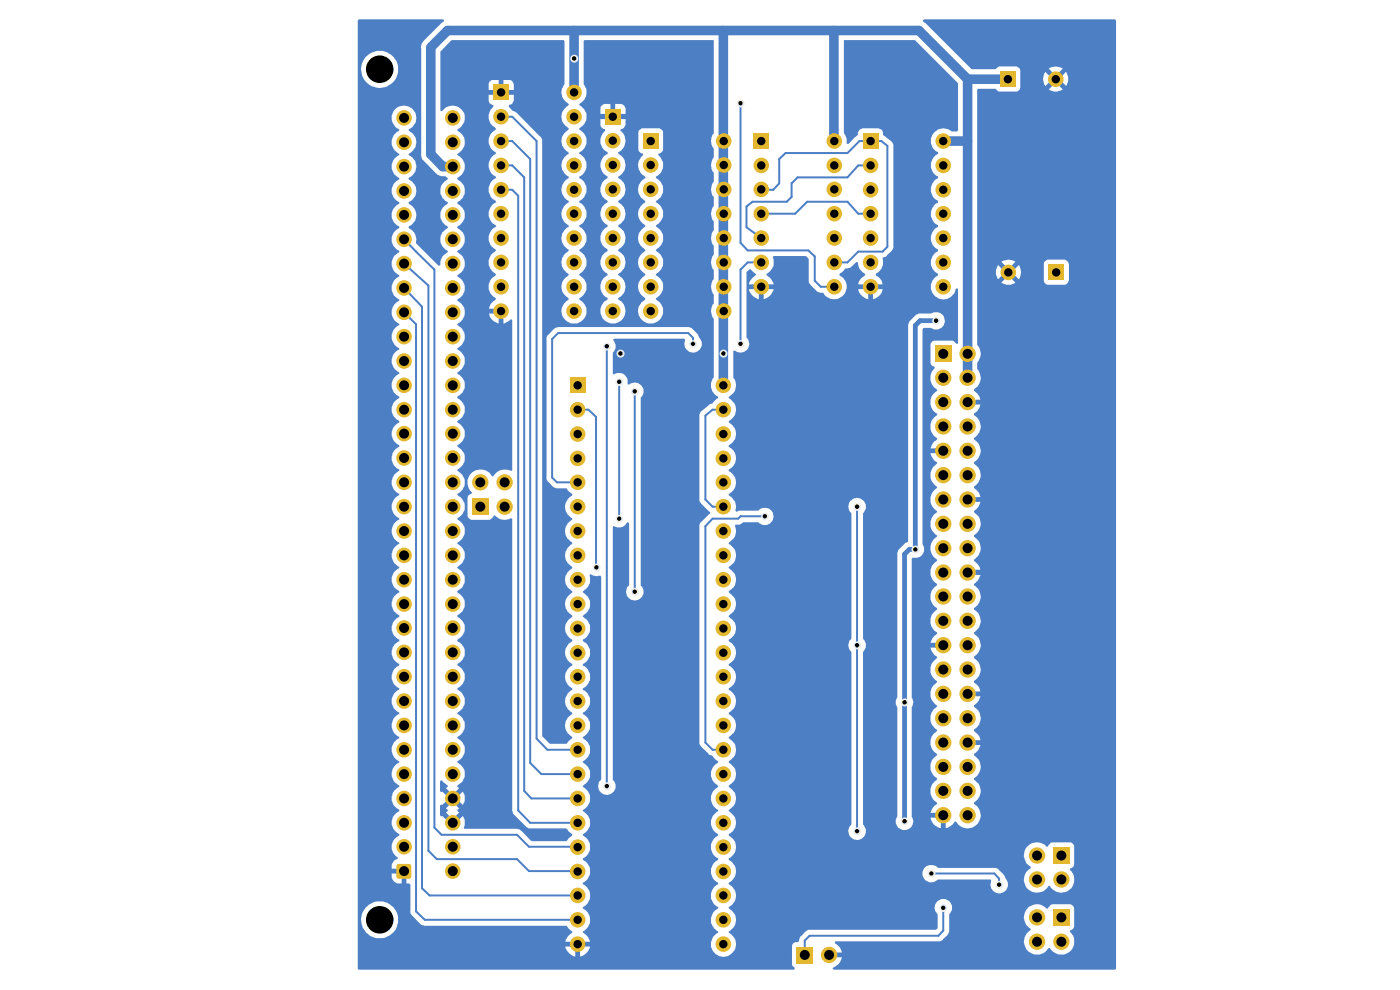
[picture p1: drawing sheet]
<svg xmlns="http://www.w3.org/2000/svg" width="297mm" height="210mm" viewBox="0 0 297 210" stroke-linecap="round" stroke-linejoin="round" font-family="sans-serif">
<path d="M75.9 4.4l.3-.3h17.7l.3 .2v.2l-.4 .2-3.9 4-.5 .6-.1 .7v22.7l.3 1.2 3.1 3.1 .8 .4h.9l.6 .5-.1 .2a2.58 2.58 0 0 0-1.4 3.3l.4 .7 1 .8v.3a2.74 2.74 0 0 0-1.4 3.2 2.99 2.99 0 0 0 1.4 1.6l.1 .2-.3 .4a2.77 2.77 0 0 0-1.3 1.7l.1 1.2a2.95 2.95 0 0 0 1.4 1.7l.1 .2-.1 .2-.9 .6a2.76 2.76 0 0 0-.7 2.1h-.3l-4.7-4.7v-.3a2.75 2.75 0 0 0-1.6-2.9v-.4a2.61 2.61 0 0 0 1.6-2.4 2.61 2.61 0 0 0-1.6-2.4v-.3l.7-.4a2.49 2.49 0 0 0 .8-2.9l-.8-1.1-.7-.4v-.2l.1-.3a2.44 2.44 0 0 0 1.1-3.6l-.5-.7-.7-.6a2.77 2.77 0 0 0 1.3-3.8l-.6-.8-.7-.5a3.1 3.1 0 0 0 1.5-3.5 2.61 2.61 0 0 0-4.2-1.1 2.61 2.61 0 0 0 .5 4.3l.2 .4-.3 .2a2.82 2.82 0 0 0-1.2 3l.5 1 1 .7v.3l-.3 .2a2.55 2.55 0 0 0-.4 4.2l.7 .5v.3a2.62 2.62 0 0 0-1.6 2.4 2.62 2.62 0 0 0 1.6 2.4v.3l-.3 .2a2.77 2.77 0 0 0-1.3 1.8 2.66 2.66 0 0 0 1.6 2.8v.4l-.3 .2a2.62 2.62 0 0 0-1.2 2.9l.5 .9 1 .8v.3l-.3 .2a1.78 1.78 0 0 0-1.1 1.4 2.5 2.5 0 0 0 .9 2.9l.5 .4v.2l-.3 .2a2.71 2.71 0 0 0-1.2 3 2.5 2.5 0 0 0 1.5 1.7v.3l-.3 .2a3.2 3.2 0 0 0-1.3 1.8 2.53 2.53 0 0 0 1.3 2.7l.3 .2v.3l-.3 .1a2.66 2.66 0 0 0-1.3 2.5 2.66 2.66 0 0 0 1.6 2.3v.2l-.3 .2a2.59 2.59 0 0 0-1.2 3 2.62 2.62 0 0 0 1.5 1.7v.3l-.3 .2a2.58 2.58 0 0 0-1.3 2.4 2.58 2.58 0 0 0 1.6 2.2v.3l-.3 .2a2.58 2.58 0 0 0-1.3 2.5 2.58 2.58 0 0 0 1.6 2.2v.3l-.3 .2a2.47 2.47 0 0 0-1.1 3l.3 .8 1.1 .8v.4l-.3 .1a2.38 2.38 0 0 0-1.1 3.1l.3 .8 1.1 .8v.3l-.3 .1a2.79 2.79 0 0 0-1.3 1.9 2.83 2.83 0 0 0 1.6 2.9v.2l-.3 .2a2.64 2.64 0 0 0-1.3 2.5 2.64 2.64 0 0 0 1.6 2.2v.3l-.3 .2a2.72 2.72 0 0 0 .3 4.7v.3l-.3 .1a2.66 2.66 0 0 0-1.3 2.5 2.66 2.66 0 0 0 1.6 2.3v.2l-.3 .2a2.66 2.66 0 0 0-1.3 2.5 2.66 2.66 0 0 0 1.6 2.2v.3l-.3 .2a2.47 2.47 0 0 0-1.1 3l.3 .8 1.1 .8v.3a2.59 2.59 0 0 0-1.6 2.5 2.59 2.59 0 0 0 1.6 2.4v.3l-.3 .2a2.38 2.38 0 0 0-1.1 3l.3 .8 1.1 .8-.2 .5a2.35 2.35 0 0 0-1.4 1.8 2.66 2.66 0 0 0 1.6 2.9v.3l-.3 .1a2.75 2.75 0 0 0-1 3.6l.6 .7 .7 .5v.2a2.66 2.66 0 0 0-1.3 3.7l.6 .8 .7 .4v.3a2.65 2.65 0 0 0-1.7 2.4 2.65 2.65 0 0 0 1.7 2.5v.2l-.3 .2a2.64 2.64 0 0 0-1.3 2.5 2.64 2.64 0 0 0 1.6 2.3v.2l-.3 .2a2.58 2.58 0 0 0-1.3 2.4 2.58 2.58 0 0 0 1.6 2.2v.4l-.3 .1a2.47 2.47 0 0 0-1.1 3.1l.4 .8 1 .8v.3a2.6 2.6 0 0 0-1.6 2.3 2.6 2.6 0 0 0 1.3 2.4l-.1 .3a1.49 1.49 0 0 0-1.2 1.2v.9h2.9l.2 .1v3h.6l.3 .3v6l.3 .6 2 1.9 .6 .2h30.2l1.2 1.3-.9 .9-.5 .7-.1 .5h5.3a2.89 2.89 0 0 0-1.5-2v-.2l.1-.1a2.66 2.66 0 0 0 1.3-1.5 2.94 2.94 0 0 0-1.1-3.1l-.3-.2v-.3a2.46 2.46 0 0 0 1.5-1.9 2.98 2.98 0 0 0-1.3-2.8l-.2-.1v-.4l.1-.1a2.53 2.53 0 0 0 1.4-1.8 2.2 2.2 0 0 0-.5-2l-.5-.6-.5-.3v-.3l.1-.1a2.53 2.53 0 0 0 1.4-1.9l-.1-1.3-.5-.9-.9-.7 .1-.4a2.53 2.53 0 0 0 1.4-1.8 2.75 2.75 0 0 0-1.5-2.9v-.3l.9-.7 .5-.8a2.95 2.95 0 0 0-1.3-3.3l-.1-.1v-.2l.4-.4a2.47 2.47 0 0 0 1.1-1.6 2.79 2.79 0 0 0-1.4-2.9l-.1-.1v-.2l.2-.2a2.08 2.08 0 0 0 1.1-1.3 2.19 2.19 0 0 0 .1-1.9l-.4-.7-1-.8v-.3l.4-.2a2.91 2.91 0 0 0 1-3.1 3.1 3.1 0 0 0-1.4-1.6v-.2l.5-.4 .6-.7a2.15 2.15 0 0 0 .3-2.2l-.4-.8-1-.8v-.3l.1-.1a3.1 3.1 0 0 0 1.4-1.8 2.76 2.76 0 0 0-1.4-2.8l-.1-.1v-.4a2.55 2.55 0 0 0 1.5-1.9 2.2 2.2 0 0 0-.5-2l-.5-.6-.5-.3v-.3l.1-.1a2.53 2.53 0 0 0 1.4-1.9 2.2 2.2 0 0 0-.5-2l-1-.9v-.2l.9-.8 .5-.7a3.1 3.1 0 0 0-1.2-3.3l-.2-.1v-.3l.9-.7 .5-.8v-1.9l.2-.2 1.1 .4 1.1-.1v43.2a1.87 1.87 0 0 0-.1 2.8 1.87 1.87 0 0 0 2.9-.3 1.67 1.67 0 0 0-.3-2.3v-53.8l.4-.1 .5 .3h.8l.8-.4 .5-.7 .5 .2v13.1a1.87 1.87 0 0 0-.1 2.8 1.87 1.87 0 0 0 2.8-.3 1.67 1.67 0 0 0-.3-2.4v-39.9l.3-.2a1.85 1.85 0 0 0-1.2-2.9l-.5-.1-.9 .5-.5-.1a1.83 1.83 0 0 0-.6-2 1.83 1.83 0 0 0-2.1-.1l-.4-.1v-4.5l.3-.3a2.42 2.42 0 0 0-.2-2.5l.2-.2h14.8l.2 .4a1.89 1.89 0 0 0 .8 2.4 1.89 1.89 0 0 0 2.5-.6 1.89 1.89 0 0 0-.3-2.5l-.2-.5-1.4-1.5-.4-.1h-27.9l-.8 .3-1.4 1.4-.3 .8v29.4l.3 .8 1.1 1.1 .8 .4h2.1l.2 .4 1 .8v.1l-.1 .3a2.66 2.66 0 0 0-1.3 1.4 2.71 2.71 0 0 0 1.4 3.3v.2l-.2 .3a2.72 2.72 0 0 0 .2 4.7v.2l-.2 .2a2.35 2.35 0 0 0-1.1 1.4 2.56 2.56 0 0 0 .9 3.1l.4 .4-.2 .3a2.59 2.59 0 0 0-.2 4.4l.4 .4v.2a2.75 2.75 0 0 0-1.1 3.7l.1 .4 1 .9-.2 .2a2.78 2.78 0 0 0 .2 4.9v.2a2.65 2.65 0 0 0-.4 4.6l.4 .4a3.9 3.9 0 0 0-1.5 2.1 2.66 2.66 0 0 0 1.5 2.9v.3a2.62 2.62 0 0 0-.4 4.6l.4 .4-.1 .3a2.68 2.68 0 0 0-.1 4.6l.2 .3-1.2 1.3h-3.6l-1.6-1.6v-126.6l-.2-.5-5.3-5.3-.8-.3-.7-.8v-.4l.7-.3a2.42 2.42 0 0 0 .3-1.9h-5.3l.1 1.6 .9 .7-.1 .3a2.73 2.73 0 0 0 .6 4.5v.3l-.2 .1a2.72 2.72 0 0 0 .2 4.8v.2l-.2 .1a2.64 2.64 0 0 0-1.4 2.4 2.64 2.64 0 0 0 1.6 2.4v.3l-.3 .2a2.68 2.68 0 0 0 .3 4.6v.4l-.3 .1a2.65 2.65 0 0 0 .3 4.7v.3l-.3 .2a2.68 2.68 0 0 0-.3 4.3l.6 .4v.2a2.88 2.88 0 0 0-1.5 2 2.86 2.86 0 0 0 1.5 2.9v.3l-.2 .1a2.7 2.7 0 0 0-1.4 2.4 2.7 2.7 0 0 0 1.6 2.4v.2l-.2 .1a2.65 2.65 0 0 0-1.2 1.9h2.9l.1 3.1 .4-.1 1-.7 .5 .1v31.9h-.5a2.91 2.91 0 0 0-3.6 1.2l-.3-.1a2.76 2.76 0 0 0-4.2-.7 2.76 2.76 0 0 0 0 4.2l-.2 .4-.5 .2-.2 .5v3.9l.2 .5 .5 .4h3.9l.4-.2 .6-.8h.2a2.57 2.57 0 0 0 3.3 .6l.4 .2v62l.1 .5 2.9 2.9 .4 .2h7.9l.3 .1 1.1 1.3-1.2 1.3h-7.3l-.3-.1-2-2.1-.8-.4h-11.3l-.1-.4a2.28 2.28 0 0 0-.1-2.2l-.1-.1-2 1.9-.3 .1-2.1-2-.1 .1-.4-.3v-1.4h1.3l.3 .2 .1 .2-.4 .4 1.4 1.5 1.4-1.5-.1-.1a.39 .39 0 0 1-.3-.4 .39 .39 0 0 1 .4-.3l-1.4-1.5-1.4 1.5h-1.3v-.6l.4-.3 .1 .1 1.5-1.3h1.4l1.5 1.3 .1-.1a2.44 2.44 0 0 0 0-2.6l-.1-.1-1.5 1.5h-1.4l-1.5-1.5-.3 .1-.2-.2v-2l.2-.2h.3l.9 .9h.2l.1 .2-.4 .5 1.4 1.4 1.4-1.4-.4-.5 .3-.3a2.57 2.57 0 0 0-.2-4.6l-.1-.2a2.69 2.69 0 0 0 .5-4.7l-.5-.5a2.93 2.93 0 0 0 1.6-2.1v-.9l-.2-.5a3.4 3.4 0 0 0-1.4-1.6l.1-.2a2.73 2.73 0 0 0 1.5-1.9 2.73 2.73 0 0 0-1.1-2.6l-.5-.4 .1-.2a2.88 2.88 0 0 0 1.5-1.9 2.61 2.61 0 0 0-.9-2.5l-.7-.6 .1-.2a2.74 2.74 0 0 0 1.5-1.9 2.19 2.19 0 0 0-.6-2.1l-.9-.8-.1-.2 .1-.2a2.74 2.74 0 0 0 1.5-1.9 2.75 2.75 0 0 0-1.5-2.9l-.1-.1 .3-.4a2.77 2.77 0 0 0 1.3-1.7 2.64 2.64 0 0 0-1.5-2.8l-.1-.3 .1-.2a2.02 2.02 0 0 0 1.3-1.5 2.26 2.26 0 0 0-.9-2.9l-.5-.6 .7-.5 .6-.7a2.37 2.37 0 0 0-.8-3.4l-.5-.5a2.71 2.71 0 0 0 .4-4.8l-.4-.4a3 3 0 0 0 1.6-2 2.73 2.73 0 0 0-1.1-2.6l-.5-.5 .3-.3a3.4 3.4 0 0 0 1.3-1.8 2.61 2.61 0 0 0-.9-2.4l-.7-.6 .1-.2a2.88 2.88 0 0 0 1.5-1.9 2.19 2.19 0 0 0-.6-2.2l-.9-.6-.1-.3 .1-.2a2.74 2.74 0 0 0 1.5-1.9 2.75 2.75 0 0 0-1.5-2.9v-.3a2.64 2.64 0 0 0 1.5-2.4 2.64 2.64 0 0 0-1.5-2.5v-.3a2.64 2.64 0 0 0 1.5-2.4 2.64 2.64 0 0 0-1.5-2.4v-.3a3.5 3.5 0 0 0 1.5-2 2.75 2.75 0 0 0-1.5-2.9l-.1-.1 .1-.2a2.85 2.85 0 0 0 1.4-3.3l-.5-.8-.9-.7-.1-.2 .2-.3a2.73 2.73 0 0 0 1.4-2h5.2v.4a2.65 2.65 0 0 0 2 1.7v-2.1h-7.2a2.95 2.95 0 0 0-1.6-2.8l.1-.2a2.73 2.73 0 0 0 1.5-1.9 2.73 2.73 0 0 0-1.1-2.6l-.5-.5 .3-.3a2.77 2.77 0 0 0 1.3-1.8l-.1-1.2a2.15 2.15 0 0 0-1.4-1.6l-.1-.2 .1-.3a2.64 2.64 0 0 0 1.5-2.8 2.37 2.37 0 0 0-1.5-1.9v-.4a2.88 2.88 0 0 0 1.5-1.9 2.77 2.77 0 0 0-1.5-2.9v-.3l.6-.4 .6-.7a2.59 2.59 0 0 0 .2-2.2l-.5-.8-1-.9 .6-.5a2.8 2.8 0 0 0 1-1.6 2.87 2.87 0 0 0-1.5-2.9l-.1-.2 .1-.2a3.1 3.1 0 0 0 1.5-1.9l-.1-1a2.69 2.69 0 0 0-1.4-1.9l-.1-.1 .3-.3a3.2 3.2 0 0 0 1.3-1.9 2.65 2.65 0 0 0-1.7-2.8 2.65 2.65 0 0 0-3.1 1h-.3l-.1-.2v-4.4l15.6 .1a2.42 2.42 0 0 0-.3-1.9l-.5-.2h-1.4v2h-1v-2h-1.4l-.5 .2-.2 .5v1.3h-10.3v-8.1l2.5-2.4h23.7l.2 .3-.1 9.2a2.8 2.8 0 0 0 1 4.1 4.1 4.1 0 0 0-1.5 2.2 2.35 2.35 0 0 0 1.1 2.6l.4 .4-.3 .3a2.64 2.64 0 0 0 .1 4.6l.2 .3-.4 .4a2.5 2.5 0 0 0-1.1 3 2.93 2.93 0 0 0 1.4 1.6v.3a2.71 2.71 0 0 0-1.5 2.4 2.71 2.71 0 0 0 1.5 2.4v.4a2.71 2.71 0 0 0-1.5 2.4 2.71 2.71 0 0 0 1.5 2.4v.3a2.61 2.61 0 0 0-.5 4.4l.6 .6a3.2 3.2 0 0 0-1.5 3.1 3.4 3.4 0 0 0 1.3 1.8l.2 .3a2.99 2.99 0 0 0-1.5 3 2.88 2.88 0 0 0 1.4 2l.1 .2-.3 .2a2.66 2.66 0 0 0-1.2 2.8 2.66 2.66 0 0 0 2.1 2.1 2.8 2.8 0 0 0 3-1.7l.1-.9h3a2.67 2.67 0 0 0 2.6 2.7 2.67 2.67 0 0 0 2.7-2.7h2.6l.1 .4a2.64 2.64 0 0 0 2.4 2.2 2.64 2.64 0 0 0 2.7-1.7l.1-.1a2.77 2.77 0 0 0-1.2-3.1l-.3-.2v-.2a2.76 2.76 0 0 0 1.4-1.5l.1-.1a2.77 2.77 0 0 0-1.5-3.3v-.3l1.1-.9 .5-1a2.87 2.87 0 0 0-1.3-2.8l-.3-.2v-.2l.2-.1a2.83 2.83 0 0 0 1.3-3.3l-.5-.8-1-.8v-.2l.6-.4 .9-1.1v-1.8a3.1 3.1 0 0 0-1.5-1.6v-.3l.2-.1a2.44 2.44 0 0 0 1.4-1.8 2.79 2.79 0 0 0-1.6-3v-.2l.2-.1a3.1 3.1 0 0 0 1.4-1.9 2.2 2.2 0 0 0-.5-2l-.5-.8 .9-.7 .1-.3v-3.6l-.1-.4-.7-.5h-3.7l-.7 .5-.1 4 .1 .3 .9 .7-.4 .6a2.75 2.75 0 0 0 .9 4.2v.3a2.69 2.69 0 0 0-.2 4.7l.2 .3-.2 .2a2.64 2.64 0 0 0 .1 4.7l.1 .3a2.82 2.82 0 0 0 0 5v.1l-.2 .3a2.77 2.77 0 0 0 .2 4.8l-.2 .3a2.66 2.66 0 0 0-.9 3.9l1.1 1-.2 .2a3.2 3.2 0 0 0-1.4 2.4h-2.6l-.1-.5a2.73 2.73 0 0 0-1.4-2l-.1-.1 .2-.3 .4-.2a2.45 2.45 0 0 0 .9-2.6 3.1 3.1 0 0 0-1.4-1.9l-.1-.2 .7-.5 .4-.6a2.48 2.48 0 0 0-.1-3.1l-.9-.8-.1-.2 .3-.2a2.67 2.67 0 0 0-.2-4.8l-.1-.1 .3-.3a2.45 2.45 0 0 0 1.1-3.1l-.4-.9-1-.8 .3-.3a3 3 0 0 0 1.3-2.3l-.3-1.4-1.3-1.2 .2-.2a2.61 2.61 0 0 0 1.4-2.4l-.2-.9-.4-.8-1-.8 .6-.5a2.8 2.8 0 0 0 1-2.2l-.3-1.2-.8-.9 .2-.3a1.04 1.04 0 0 0 .9-.9v-1.2h-5.3l.1 1.6 .4 .4 .4 .1 .1 .4a2.69 2.69 0 0 0-.7 3.4 2.12 2.12 0 0 0 1.2 1.1l-.1 .4a2.35 2.35 0 0 0-1.4 1.9l.1 1a2.3 2.3 0 0 0 1.4 1.9l-.2 .4a2.66 2.66 0 0 0 .1 4.6l.1 .4a2.7 2.7 0 0 0-1.6 2.4 2.7 2.7 0 0 0 1.6 2.5l-.2 .4a2.63 2.63 0 0 0-1.4 2.4 2.63 2.63 0 0 0 1.6 2.4l-.2 .4a2.59 2.59 0 0 0-1 3.5l.7 .9 .5 .3v.3l-.9 .6-.5 .9a2.35 2.35 0 0 0 .4 2.5l.5 .5 .4 .2 .1 .4a2.49 2.49 0 0 0-1.5 2.5h-3v-.5a3 3 0 0 0-1.5-2v-.2l.2-.1a3.6 3.6 0 0 0 1.3-1.9 2.79 2.79 0 0 0-1.3-2.8l-.2-.1v-.3a3 3 0 0 0 1.5-1.9l-.1-1.4a3.1 3.1 0 0 0-1.4-1.6v-.2l.6-.4 .6-.7a2.78 2.78 0 0 0-1.2-3.9v-.2l.2-.1a2.53 2.53 0 0 0 1.3-1.9 2.75 2.75 0 0 0-1.5-2.8v-.4l.2-.1a2.71 2.71 0 0 0 1.3-1.8 2.92 2.92 0 0 0-1.3-2.8l-.2-.1v-.3l.2-.1a2.62 2.62 0 0 0 .8-4l-1-.8 .2-.4a2.49 2.49 0 0 0 1.3-1.9 2.66 2.66 0 0 0-1.3-2.7l-.2-.1v-.3a2.93 2.93 0 0 0 1.5-2v-1h8.3v-1.3l-.2-.3-.6-.6h-1.4v2.2h-1v-2.2h-1.4l-.6 .6-.1 1.6h-3a3.2 3.2 0 0 0-1.5-1.9v-.3h.2a2.92 2.92 0 0 0 1.3-1.9 2.27 2.27 0 0 0-.5-2.1l-.1-9.2 .2-.3h27.3l.1 19.8-.2 .3a2.64 2.64 0 0 0 .2 2.9v1.9l-.2 .3a2.51 2.51 0 0 0 .2 2.9v2l-.2 .2a2.64 2.64 0 0 0 .2 3v1.9l-.2 .3a3 3 0 0 0 .2 2.9v2l-.2 .2a2.64 2.64 0 0 0 .2 3v2l-.2 .2a2.86 2.86 0 0 0 .2 3v1.9l-.2 .3a2.64 2.64 0 0 0 .2 2.9v2l-.2 .2a2.86 2.86 0 0 0 .2 3v12.4l-.2 .4a2.87 2.87 0 0 0 1.2 3.8v.2l-.3 .1-1 1.1-.5 .1-1.9 1.5-.3 .6v18.5l.3 .5 2 1.9-.1 .3-2 1.8-.2 .5v46.5l.3 .6 1.9 1.7a.82 .82 0 0 1 .8 .6l1 .8v.2a2.8 2.8 0 0 0-1.4 3.4 2.84 2.84 0 0 0 1.4 1.6v.2l-.2 .1a2.75 2.75 0 0 0-1 3.6l.2 .5 1 .7v.3l-.2 .1a2.7 2.7 0 0 0 0 4.6l.2 .4-1 .7-.5 1a2.47 2.47 0 0 0 .3 2.1l.6 .7 .6 .4v.3a2.61 2.61 0 0 0-1.6 1.9 2.61 2.61 0 0 0 1.4 2.8l.2 .1v.4a2.46 2.46 0 0 0-1.6 1.9 2.92 2.92 0 0 0 1.3 2.8l.3 .1v.3l-.4 .2a2.65 2.65 0 0 0-.7 3.7l.1 .3 1 .7v.2l-.5 .3-.7 .9a2.66 2.66 0 0 0 1.2 3.7 2.66 2.66 0 0 0 3.6-1.5 2.6 2.6 0 0 0-.4-2.5l-1-1v-.1a2.68 2.68 0 0 0 .1-4.8l-.1-.2 .1-.3a2.59 2.59 0 0 0 1.1-3.6l-1.2-1.1v-.4a2.73 2.73 0 0 0 1.5-1.9h39.6v.4a1.98 1.98 0 0 0 3.1 1l.2-.1h11.2l.1 .1a1.99 1.99 0 0 0 1.9 2.8 1.86 1.86 0 0 0 1.4-2.8l-.1-.1h3.7a2.8 2.8 0 0 0 2.1 2.7 2.8 2.8 0 0 0 3.2-1.4l.2 .1a2.84 2.84 0 0 0 2.9 1.3 2.84 2.84 0 0 0 2.3-2.2 2.61 2.61 0 0 0-.5-2.2l-.5-.5 .7-.5 .3-.5v-3.9l-.1-.3-.4-.4-4.2-.1-.3 .1-.7 .8-.7-.5a2.81 2.81 0 0 0-3.9 .9 2.81 2.81 0 0 0 1 3.9v.4a2.41 2.41 0 0 0-1.4 2.3h-3.7l-.6-1.1-1.1-1.1-.5-.3-12.5-.1a1.85 1.85 0 0 0-1.9-.4 1.85 1.85 0 0 0-1.2 1.7h-39.6l.1-.4a3.1 3.1 0 0 0-1.6-2.5v-.3l.5-.3 .6-.8a2.45 2.45 0 0 0 .1-2.7l-1.2-1.2 .9-.8h24.5a1.89 1.89 0 0 0 2.6 1.7 1.89 1.89 0 0 0 .5-3.1v-.7h6.9a1.87 1.87 0 0 0 1.5 1.9 1.87 1.87 0 0 0 2.1-1.1l.2-.7-.2-.8h3.8l.1 .3a2.54 2.54 0 0 0 2.1 1.8v-2.2l-6 .1-.2-.2v-23.3a1.84 1.84 0 0 0 0-2v-29.4l.2-.3h1a1.87 1.87 0 0 0 1.1-2.9v-45.5l.3-.4h1.5l.7 .4a1.87 1.87 0 0 0 2.2-1.5 1.78 1.78 0 0 0-1.2-2.2h-1.2l-.4 .3h-2.7l-.6 .3-1.4 1.4-.2 .7v46l-.8 .4-1.1 1.1-.4 .8v30.7l-.2 .3a1.64 1.64 0 0 0 .2 1.9v23.1l-.4 .7v.3h-6.9l.1-36a1.98 1.98 0 0 0-.1-2.8l.1-26.6a1.86 1.86 0 0 0 .3-2.2 1.86 1.86 0 0 0-2-.9 1.86 1.86 0 0 0-1.4 1.3 1.86 1.86 0 0 0 .5 1.9l-.1 26.6a1.85 1.85 0 0 0 .1 2.8v36.5l-.5 .8-.1 .7h-24.5l.2-.5a2.24 2.24 0 0 0 0-2.6l-1.1-1.1v-.2l.2-.2a2.63 2.63 0 0 0 0-4.6l-.2-.4 .5-.5a2.74 2.74 0 0 0-.5-4.5l.2-.4a2.61 2.61 0 0 0 0-4.5l-.2-.3 .4-.4a2.62 2.62 0 0 0 .8-3.5l-1.1-1-.1-.3v-.1a2.71 2.71 0 0 0 1.5-2.4 2.71 2.71 0 0 0-1.5-2.5v-.1l.2-.3a2.68 2.68 0 0 0 0-4.6l-.2-.3 .2-.2a2.62 2.62 0 0 0 .8-3.9l-1-.9v-.2l.2-.2a2.56 2.56 0 0 0 1.3-2.8l-.3-.9-1.2-1.2 1-.9 .1-.3a2.68 2.68 0 0 0-.9-3.7l-.2-.3 .4-.4a2.64 2.64 0 0 0-.4-4.6v-.2l.9-.8a2.57 2.57 0 0 0 .1-3.3l-1-.9v-.2a2.72 2.72 0 0 0 1.3-3.6l.2-.2h.8l.8-.5h3.2a1.73 1.73 0 0 0 2.8-.2 1.76 1.76 0 0 0-1.1-2.9l-1.3 .2-.5 .4h-4a.45 .45 0 0 1-.8-.1 2.19 2.19 0 0 0-.4-2.2l-.9-.8-.1-.3v-.1a2.67 2.67 0 0 0 1.6-2.4 2.67 2.67 0 0 0-1.6-2.5v-.3a2.66 2.66 0 0 0 1.5-2.9 3.2 3.2 0 0 0-1.3-1.8l-.2-.3v-.2a3.1 3.1 0 0 0 1.4-1.4l.2-.9a3.3 3.3 0 0 0-1.6-2.5v-.2l.2-.2a2.62 2.62 0 0 0 .8-3.9l-1-1a2.74 2.74 0 0 0 1-4.2v-5.6l.3-.1 .3 .1a1.82 1.82 0 0 0 2.4-.4 1.82 1.82 0 0 0-.2-2.4v-10.4h.5a2.82 2.82 0 0 0 2.1 2.2l1.4-.1a3 3 0 0 0 1.7-2.1h-2.1v2.1h-1v-2.1h-2.6v-3.6l.6-.6h.2l1.2 1.2-1.2 1.2-.3 .8h5.2l-.1-.4-.5-.8-.9-.7v-.3l.3-.2a2.74 2.74 0 0 0 1.1-3.2v-.1l.1-.3 7 .1 .5 .6v4.9l1.7 1.9 1.4 .4a2.7 2.7 0 0 0 3.1 1.2 2.55 2.55 0 0 0 1.7-2.1h2.6l.1 .5a2.62 2.62 0 0 0 2 1.7l1.3-.1a2.65 2.65 0 0 0 1.7-2.1h-2v2.1h-1l-.1-2.1h-4.6a1.99 1.99 0 0 0-.1-1.7l-.4-.5-.9-.7v-.3l1.3-1.2 1.1-.1 1.3-1.2 .2 .1 .3 1.3 1.3 1.3-1.3 1.2-.2 .8h5.1a2.62 2.62 0 0 0-1.4-1.9l.1-.4a2.67 2.67 0 0 0 1.3-3.1l.2-.3 .6-.2 1.2-1.2 .3-.6v-22l-.5-.7-1.7-1.3a1.08 1.08 0 0 0-.9-1.4l-3.6 .1a1.1 1.1 0 0 0-.8 1.4l-.5 .3-1.5 1.5-.4-.1v-1l-.6-1.2 .1-19.7h15.1l9 9.1v10.1l-.2 .2h-1.1a2.65 2.65 0 0 0-3.1-.3 2.6 2.6 0 0 0-1.4 2.3 2.6 2.6 0 0 0 1.5 2.3l.1 .4a2.12 2.12 0 0 0-1.2 1.1 2.63 2.63 0 0 0 1.2 3.8l-.1 .4a2.57 2.57 0 0 0-1.5 2.3 2.57 2.57 0 0 0 1.5 2.3l.1 .5h-.2a2.64 2.64 0 0 0-1.4 2.5 2.64 2.64 0 0 0 1.6 2.3l-.1 .4a2.57 2.57 0 0 0-.8 4l.3 .4 .6 .4v.2a3.7 3.7 0 0 0-1.5 2 2.72 2.72 0 0 0 1.4 2.8l.1 .4a2.78 2.78 0 0 0-1.2 3.8 2.58 2.58 0 0 0 4.3 .3l.4-.3 .2-.9 .4-.1 .1 .1v11.5h-.4l-.7-.5h-4.2l-.4 .5-.1 .3v3.9a.9 .9 0 0 0 .8 .8l.1 .1-.1 .3-.6 .7a2.96 2.96 0 0 0 .6 3.3l.6 .6-1.2 1.2v.4a2.74 2.74 0 0 0 .9 3.2l.3 .3-.6 .5-.6 1a2.56 2.56 0 0 0 0 2.3l.6 .8 .6 .6-.8 .7-.6 1.3h3l.2 .2v.7l-3.2 .2a4.6 4.6 0 0 0 1.4 2 2.99 2.99 0 0 0-1.1 3.9l1.1 1.3-.8 .8-.4 .8a2.04 2.04 0 0 0 0 2.1l.2 .4 1 1.1a3.2 3.2 0 0 0-1.4 2 2.73 2.73 0 0 0 1.3 2.9l.1 .2-.1 .1a2.75 2.75 0 0 0 0 4.8l.1 .2a3.9 3.9 0 0 0-1.4 2.1 2.86 2.86 0 0 0 1.1 2.7l.3 .4-.1 .2a2.92 2.92 0 0 0-1.3 1.8 2.86 2.86 0 0 0 1.1 2.8l.3 .4-.1 .1a2.92 2.92 0 0 0-1.3 1.9 2.86 2.86 0 0 0 1.1 2.8l.3 .3-.1 .3a2.19 2.19 0 0 0-1.3 1.7h3l.2 .2-.1 .9h-3.1l.1 .3a3.4 3.4 0 0 0 1.2 1.6l.1 .2-.1 .2a3.2 3.2 0 0 0-1.3 1.8 2.86 2.86 0 0 0 1.1 2.8l.3 .3-.8 .8-.4 .8a2.64 2.64 0 0 0 .2 2.5l1 1.1a3.5 3.5 0 0 0-1.4 2 2.86 2.86 0 0 0 1.1 2.8l.3 .4-1.2 1.2a2.85 2.85 0 0 0 .2 2.8l1 1.1a3.9 3.9 0 0 0-1.4 2 2.86 2.86 0 0 0 1.1 2.8l.3 .3-.5 .5a2.81 2.81 0 0 0-.7 3.3l.6 .8 .6 .6-.1 .2a2.19 2.19 0 0 0-1.3 1.8l3.1 .1 .1 3.1a2.8 2.8 0 0 0 2-1.3 .79 .79 0 0 1 .7 .7 2.8 2.8 0 0 0 4.2-.4 2.8 2.8 0 0 0-.9-4.1l.1-.3a2.78 2.78 0 0 0-.1-4.8v-.3l.4-.3a2.91 2.91 0 0 0 .6-3.7l-1-.9v-.3a2.49 2.49 0 0 0 1.4-1.9h-3l-.2-.1v-.8l.1-.1h3.1a2.83 2.83 0 0 0-1.4-1.9l.1-.4a2.78 2.78 0 0 0-.1-4.8l.1-.3a2.79 2.79 0 0 0 1.3-1.9h-3.2v-.2v-.7l.1-.1h3.1l-.3-.9-1.1-1.1v-.2a2.84 2.84 0 0 0 0-4.9l.2-.5a2.75 2.75 0 0 0-.2-4.7v-.3l.9-.7a2.78 2.78 0 0 0-.9-4.2l.1-.3a2.85 2.85 0 0 0 1.4-2.4 1.94 1.94 0 0 0-1-1.9l-.4-.4v-.4a3.2 3.2 0 0 0 1.3-1.8h-3l-.2-.2v-.8l.2-.1h3l-.3-.8-1.1-1.1v-.3a2.75 2.75 0 0 0 0-4.9l.1-.3a2.78 2.78 0 0 0-.1-4.8l.1-.4a2.79 2.79 0 0 0 1.3-1.8h-3.2v-.2v-.8l.1-.1h3.1l-.3-.8-1.1-1.1v-.3a2.84 2.84 0 0 0 0-4.9l.2-.4a2.75 2.75 0 0 0-.2-4.7l.1-.4a2.75 2.75 0 0 0 0-4.7l-.1-.3 .8-.6 .6-1.4h-3.2v-.8l.2-.2h3a2.83 2.83 0 0 0-1.4-2v-.2l.8-.6a2.8 2.8 0 0 0 .1-3.6l-.2-.1 .1-1.5a2.77 2.77 0 0 0-.1-3.7v-13.1h5.2a2.92 2.92 0 0 0 2.8 0l-.4-.5h6.5l.1 .4 .7 .5h3.7a1.21 1.21 0 0 0 .9-.9v-3.5l-.2-.4-.7-.5h-3.7l-.5 .3-.3 .5v3.6h-6.5l-1-1-1.4 1.5h-5.2v-2.2h4v.4l.4 1 1.4-1.4h1.6l1.5 1.4a2.59 2.59 0 0 0-.1-2.9l-1.4 1.5h-1.5l-1.4-1.5a1.56 1.56 0 0 0-.5 1.5h-4v-2.3h5.2l1.4 1.5 1.5-1.4a2.6 2.6 0 0 0-2.9-.1h-5.2v-36.4l.2-.3h3.7l.8 .6h3.7l.6-.4h6.2l1 .4h.9l1-.4-1.4-1.5-1.5 1.5h-6.2l.1-.4v-1.8h4.9l.4 1.4 1.5-1.4h1.5l1.5 1.4a2.36 2.36 0 0 0-.1-2.9l-1.4 1.5h-1.5l-1.4-1.5-.4 .6-.1 .9h-4.9v-1.9l-.1-.4h6.2l1.5 1.5 1.4-1.4-.1-.2a2.76 2.76 0 0 0-2.8 .1h-6.2l-.6-.4h-3.7l-.8 .6h-5.1l-9.8-9.8-.5-.4v-.2l.2-.2h40.5l.3 .3v201l-.2 .3h-59.7l-.2-.3a2.84 2.84 0 0 0 1.9-2.3l-3.2-.1v-.8l.2-.1h3a3.7 3.7 0 0 0-1.4-2l-.1-.2 .1-.2h40a3 3 0 0 0 2.2 2.8 2.96 2.96 0 0 0 3.1-1.4l.1-.1 .2 .2a2.83 2.83 0 0 0 4.5 .3l.4-.7a2.77 2.77 0 0 0-.8-3.2l.2-.3a.9 .9 0 0 0 .8-.8v-3.8l-.3-.6-.5-.3h-3.9l-.7 .6-.2 .3-.4-.1a2.61 2.61 0 0 0-4.4 .8 1.77 1.77 0 0 0-.3 1.5l.1 .2a2.64 2.64 0 0 0 1.3 2v.3a2.45 2.45 0 0 0-1.4 2.3h-17.9l.6-.3 1.1-1.1 .4-.6v-3.9a1.8 1.8 0 0 0 .2-2.4 1.8 1.8 0 0 0-2.3-.4 1.9 1.9 0 0 0-.4 3v2.8l-.4 .4h-27l-.6 .4-1.1 1.1-.5 1.1h-.5a.9 .9 0 0 0-.8 .8v3.9l.1 .3 .5 .6-.2 .3h-92.2l-.3-.2v-4.6h44l.1 .3a2.71 2.71 0 0 0 2.7 1.7 2.71 2.71 0 0 0 2.5-2l-2.1-.1v2.1h-1.1v-2.1l-46.1 .1v-5.9h.7a4 4 0 0 0 3.3 4 3.9 3.9 0 0 0 4.4-2.9 3.9 3.9 0 0 0-2.4-4.7 3.9 3.9 0 0 0-4.9 2l-.3 .5-.1 1.1h-.7v-9h7.2l.2 .6 .4 .5 .6 .3h.9v-2.1h-2.1v.7h-7.2v-171.4h.7a4 4 0 0 0 3.6 4 4 4 0 0 0 4.2-3.3 4 4 0 0 0-3.5-4.5 4 4 0 0 0-4.3 3.8h-.7z" fill="#4d7fc4"/>
<g fill="none" stroke="#4d7fc4" stroke-width=".42">
<path d="M106.3 24.8h2.4l5.1 5.1v126.8l2.3 2.3h6.4M106.3 35.1h2.4l2.5 2.5v130.2l1.5 1.6h9.8M106.3 29.9h2.4l3.8 3.8v128.1l2.3 2.4h7.7M157.1 21.9v29.6l1.5 1.6h12.9l1.3 1.3v5.2l1.3 1.2h2.8M184.7 35.1h-2.6l-2.3 2.5h-10.6l-1.3 1.3v2.9l-1 1h-7.3l-1.2 1v4.4l3.1 2.3M85.7 50.8l6.5 6.4v118.4l1.5 1.5h16l2.5 2.5h10.3M85.7 55.9l5.2 4.7v119.9l1.8 1.7h17l2.5 2.6h10.3M106.3 40.3h2.4l1.2 1.2v130.4l2.6 2.6h10M161.5 40.3h2.5l1.3-1.4v-5.2l1.4-1.2h13.1l2.5-2.6h4.7l1.3 1v21.5l-1.1 1h-5.1l-2.3 2.3h-2.9M161.5 55.7h-2.9l-1.5 1.5v15.7M161.5 45.3h7.2l2.5-2.5h8.6l2.3 2.5h2.6M85.7 66.2l2.6 2.6v124.5l1.8 1.8h32.4"/>
<path d="M85.7 61.1l3.8 4v123.3l1.6 1.5h31.4M128.7 73.4v93.3M147 72.9v-1.2l-1-1.1h-27.6l-1.3 1.3v29.4l1 1h4.4M122.5 86.9h2.3l1.6 1.5v31.9M131.4 81v29M134.7 83v42.5M153.5 86.9h-2.3l-1.6 1.3v17.8l1.6 1.5h2.3M162.3 109.5h-5.2l-.5 .5h-5.4l-1.6 1.6v45.9l1.6 1.5h2.3M181.8 107.5v68.8M197.6 185.3h13.3l1.1 1.1v1.3M200.1 192.6v4.8l-1 1.1h-27.4l-1 1v3.1"/>
</g>
<path d="M91.4 10l3.5-3.5h100l10.4 10.3M91.4 10.3v22.4l2.5 2.6h2.1M121.8 6.5v13.1M153.5 6.5v75.2M176.9 6.5v23.4M205.3 16.8h8.5M205.3 16.8v63.3M200.1 29.9h5.2" fill="none" stroke="#4d7fc4" stroke-width="2"/>
<path d="M198.6 68h-3.4l-1 1v47.5h-1.3l-1 1.1v56.6" fill="none" stroke="#4d7fc4" stroke-width="1"/>
<g fill="#e3b72e">
<path d="M198.4 73.3h3.5v3.4h-3.5z"/>
<path d="M183.1 28.3h3.2v3.2h-3.2z"/>
<path d="M222.5 56.1h3.2v3.3h-3.2z"/>
<path d="M212.2 15.1h3.2v3.3h-3.2z"/>
<path d="M169 200.9h3.5v3.4h-3.5z"/>
<path d="M223.4 179.7h3.5v3.5h-3.5z"/>
<path d="M223.4 192.8h3.5v3.5h-3.5z"/>
<path d="M100.2 105.8h3.5v3.5h-3.5z"/>
<path d="M136.4 28.2h3.3v3.3h-3.3z"/>
<path d="M128.4 23.1h3.3v3.3h-3.3z"/>
<path d="M104.7 18h3.2v3.2h-3.2z"/>
<path d="M120.9 80.1h3.3v3.2h-3.3z"/>
<path d="M84.6 183.8h2.1v2.1h-2.1z"/>
<circle cx="177" cy="50.5" r="1.65"/>
<circle cx="177" cy="45.3" r="1.65"/>
<circle cx="184.7" cy="40.3" r="1.65"/>
<circle cx="184.7" cy="45.3" r="1.65"/>
<circle cx="184.7" cy="50.5" r="1.65"/>
<circle cx="184.7" cy="55.7" r="1.65"/>
<circle cx="184.7" cy="60.8" r="1.65"/>
<circle cx="205.3" cy="75.1" r="1.74"/>
<circle cx="200.1" cy="80.1" r="1.74"/>
<circle cx="205.3" cy="80.1" r="1.74"/>
<circle cx="200.1" cy="85.3" r="1.74"/>
<circle cx="177" cy="40.2" r="1.65"/>
<circle cx="177" cy="35.1" r="1.65"/>
<circle cx="177" cy="29.9" r="1.65"/>
<circle cx="184.7" cy="35.1" r="1.65"/>
<circle cx="213.9" cy="57.8" r="1.65"/>
<circle cx="200.1" cy="60.8" r="1.65"/>
<circle cx="200.1" cy="55.7" r="1.65"/>
<circle cx="200.1" cy="50.5" r="1.65"/>
<circle cx="200.1" cy="45.3" r="1.65"/>
<circle cx="200.1" cy="40.3" r="1.65"/>
<circle cx="200.1" cy="35.1" r="1.65"/>
<circle cx="200.1" cy="29.9" r="1.65"/>
<circle cx="224" cy="16.8" r="1.65"/>
<circle cx="205.3" cy="85.3" r="1.74"/>
<circle cx="200.1" cy="90.5" r="1.74"/>
<circle cx="205.3" cy="90.5" r="1.74"/>
<circle cx="200.1" cy="95.6" r="1.74"/>
<circle cx="205.3" cy="95.6" r="1.74"/>
<circle cx="200.1" cy="100.8" r="1.74"/>
<circle cx="205.3" cy="100.8" r="1.74"/>
<circle cx="200.1" cy="106" r="1.74"/>
<circle cx="205.3" cy="106" r="1.74"/>
<circle cx="200.1" cy="111.1" r="1.74"/>
<circle cx="205.3" cy="111.1" r="1.74"/>
<circle cx="200.1" cy="116.3" r="1.74"/>
<circle cx="205.3" cy="116.3" r="1.74"/>
<circle cx="200.1" cy="121.4" r="1.74"/>
<circle cx="205.3" cy="121.4" r="1.74"/>
<circle cx="200.1" cy="126.5" r="1.74"/>
<circle cx="205.3" cy="126.5" r="1.74"/>
<circle cx="200.1" cy="131.7" r="1.74"/>
<circle cx="205.3" cy="131.7" r="1.74"/>
<circle cx="200.1" cy="136.9" r="1.74"/>
<circle cx="205.3" cy="136.9" r="1.74"/>
<circle cx="200.1" cy="142" r="1.74"/>
<circle cx="205.3" cy="142" r="1.74"/>
<circle cx="200.1" cy="147.2" r="1.74"/>
<circle cx="205.3" cy="147.2" r="1.74"/>
<circle cx="200.1" cy="152.4" r="1.74"/>
<circle cx="205.3" cy="152.4" r="1.74"/>
<circle cx="200.1" cy="157.5" r="1.74"/>
<circle cx="205.3" cy="157.5" r="1.74"/>
<circle cx="200.1" cy="162.7" r="1.74"/>
<circle cx="205.3" cy="162.7" r="1.74"/>
<circle cx="200.1" cy="167.8" r="1.74"/>
<circle cx="205.3" cy="167.8" r="1.74"/>
<circle cx="200.1" cy="172.9" r="1.74"/>
<circle cx="205.3" cy="172.9" r="1.74"/>
<circle cx="175.9" cy="202.6" r="1.74"/>
<circle cx="153.5" cy="184.9" r="1.65"/>
<circle cx="153.5" cy="179.7" r="1.65"/>
<circle cx="153.5" cy="174.5" r="1.65"/>
<circle cx="153.5" cy="169.4" r="1.65"/>
<circle cx="153.5" cy="164.2" r="1.65"/>
<circle cx="153.5" cy="159" r="1.65"/>
<circle cx="153.5" cy="153.9" r="1.65"/>
<circle cx="153.5" cy="148.7" r="1.65"/>
<circle cx="153.5" cy="143.5" r="1.65"/>
<circle cx="153.5" cy="138.5" r="1.65"/>
<circle cx="153.5" cy="133.3" r="1.65"/>
<circle cx="153.5" cy="128.1" r="1.65"/>
<circle cx="153.5" cy="123" r="1.65"/>
<circle cx="153.5" cy="117.8" r="1.65"/>
<circle cx="153.5" cy="112.6" r="1.65"/>
<circle cx="153.5" cy="107.5" r="1.65"/>
<circle cx="153.5" cy="102.3" r="1.65"/>
<circle cx="153.5" cy="97.2" r="1.65"/>
<circle cx="225.2" cy="186.6" r="1.74"/>
<circle cx="220" cy="181.5" r="1.74"/>
<circle cx="220" cy="186.6" r="1.74"/>
<circle cx="225.2" cy="199.8" r="1.74"/>
<circle cx="220" cy="194.6" r="1.74"/>
<circle cx="220" cy="199.8" r="1.74"/>
<circle cx="85.7" cy="159" r="1.65"/>
<circle cx="85.7" cy="153.9" r="1.65"/>
<circle cx="85.7" cy="148.7" r="1.65"/>
<circle cx="96" cy="153.9" r="1.65"/>
<circle cx="96" cy="148.7" r="1.65"/>
<circle cx="96" cy="143.5" r="1.65"/>
<circle cx="85.7" cy="143.5" r="1.65"/>
<circle cx="85.7" cy="138.4" r="1.65"/>
<circle cx="85.7" cy="133.2" r="1.65"/>
<circle cx="96" cy="138.4" r="1.65"/>
<circle cx="85.7" cy="117.8" r="1.65"/>
<circle cx="85.7" cy="112.6" r="1.65"/>
<circle cx="85.7" cy="107.5" r="1.65"/>
<circle cx="96" cy="112.6" r="1.65"/>
<circle cx="101.9" cy="102.3" r="1.74"/>
<circle cx="107.1" cy="107.5" r="1.74"/>
<circle cx="107.1" cy="102.3" r="1.74"/>
<circle cx="85.7" cy="128.1" r="1.65"/>
<circle cx="85.7" cy="123" r="1.65"/>
<circle cx="96" cy="133.2" r="1.65"/>
<circle cx="96" cy="128.1" r="1.65"/>
<circle cx="96" cy="123" r="1.65"/>
<circle cx="96" cy="117.8" r="1.65"/>
<circle cx="85.7" cy="102.3" r="1.65"/>
<circle cx="85.7" cy="97.1" r="1.65"/>
<circle cx="96" cy="107.5" r="1.65"/>
<circle cx="96" cy="102.3" r="1.65"/>
<circle cx="96" cy="97.1" r="1.65"/>
<circle cx="138" cy="40.2" r="1.65"/>
<circle cx="138" cy="45.3" r="1.65"/>
<circle cx="130" cy="40.2" r="1.65"/>
<circle cx="130" cy="45.3" r="1.65"/>
<circle cx="130" cy="50.5" r="1.65"/>
<circle cx="85.7" cy="30.2" r="1.65"/>
<circle cx="85.7" cy="25" r="1.65"/>
<circle cx="96" cy="25" r="1.65"/>
<circle cx="85.7" cy="55.9" r="1.65"/>
<circle cx="96" cy="61.1" r="1.65"/>
<circle cx="96" cy="55.9" r="1.65"/>
<circle cx="96" cy="50.8" r="1.65"/>
<circle cx="96" cy="45.6" r="1.65"/>
<circle cx="96" cy="40.5" r="1.65"/>
<circle cx="96" cy="35.3" r="1.65"/>
<circle cx="106.3" cy="60.8" r="1.65"/>
<circle cx="85.7" cy="50.8" r="1.65"/>
<circle cx="85.7" cy="45.6" r="1.65"/>
<circle cx="85.7" cy="40.5" r="1.65"/>
<circle cx="85.7" cy="35.3" r="1.65"/>
<circle cx="96" cy="30.2" r="1.65"/>
<circle cx="138" cy="35" r="1.65"/>
<circle cx="130" cy="29.8" r="1.65"/>
<circle cx="130" cy="35" r="1.65"/>
<circle cx="106.3" cy="24.8" r="1.65"/>
<circle cx="106.3" cy="29.9" r="1.65"/>
<circle cx="106.3" cy="35.1" r="1.65"/>
<circle cx="106.3" cy="40.3" r="1.65"/>
<circle cx="106.3" cy="45.3" r="1.65"/>
<circle cx="106.3" cy="50.5" r="1.65"/>
<circle cx="106.3" cy="55.7" r="1.65"/>
<circle cx="121.8" cy="60.8" r="1.65"/>
<circle cx="121.8" cy="55.7" r="1.65"/>
<circle cx="121.8" cy="50.5" r="1.65"/>
<circle cx="121.8" cy="45.3" r="1.65"/>
<circle cx="121.8" cy="40.3" r="1.65"/>
<circle cx="121.8" cy="35.1" r="1.65"/>
<circle cx="121.8" cy="29.9" r="1.65"/>
<circle cx="121.8" cy="24.8" r="1.65"/>
<circle cx="121.8" cy="19.6" r="1.65"/>
<circle cx="85.7" cy="71.4" r="1.65"/>
<circle cx="85.7" cy="66.2" r="1.65"/>
<circle cx="85.7" cy="61.1" r="1.65"/>
<circle cx="96" cy="71.4" r="1.65"/>
<circle cx="96" cy="66.2" r="1.65"/>
<circle cx="106.3" cy="66" r="1.65"/>
<circle cx="85.7" cy="92" r="1.65"/>
<circle cx="85.7" cy="86.9" r="1.65"/>
<circle cx="85.7" cy="81.7" r="1.65"/>
<circle cx="85.7" cy="76.6" r="1.65"/>
<circle cx="96" cy="92" r="1.65"/>
<circle cx="96" cy="86.9" r="1.65"/>
<circle cx="96" cy="81.7" r="1.65"/>
<circle cx="96" cy="76.6" r="1.65"/>
<circle cx="130" cy="55.7" r="1.65"/>
<circle cx="130" cy="60.8" r="1.65"/>
<circle cx="130" cy="66" r="1.65"/>
<circle cx="121.8" cy="66" r="1.65"/>
<circle cx="122.5" cy="86.9" r="1.65"/>
<circle cx="122.5" cy="92.1" r="1.65"/>
<circle cx="122.5" cy="97.2" r="1.65"/>
<circle cx="122.5" cy="102.3" r="1.65"/>
<circle cx="122.5" cy="107.5" r="1.65"/>
<circle cx="122.5" cy="112.6" r="1.65"/>
<circle cx="122.5" cy="117.8" r="1.65"/>
<circle cx="122.5" cy="123" r="1.65"/>
<circle cx="122.5" cy="128.1" r="1.65"/>
<circle cx="122.5" cy="133.3" r="1.65"/>
<circle cx="122.5" cy="138.5" r="1.65"/>
<circle cx="122.5" cy="143.5" r="1.65"/>
</g>
<path d="M84.6 183.8h2.1v2.1h-2.1z" fill="none" stroke="#e3b72e" stroke-width="1"/>
<g fill="#e3b72e">
<path d="M159.9 28.2h3.2v3.3h-3.2z"/>
<circle cx="85.7" cy="179.6" r="1.65"/>
<circle cx="85.7" cy="174.5" r="1.65"/>
<circle cx="96" cy="184.8" r="1.65"/>
<circle cx="96" cy="179.6" r="1.65"/>
<circle cx="96" cy="174.5" r="1.65"/>
<circle cx="85.7" cy="169.4" r="1.65"/>
<circle cx="85.7" cy="164.2" r="1.65"/>
<circle cx="96" cy="169.4" r="1.65"/>
<circle cx="96" cy="164.2" r="1.65"/>
<circle cx="96" cy="159" r="1.65"/>
<circle cx="122.5" cy="148.7" r="1.65"/>
<circle cx="122.5" cy="153.9" r="1.65"/>
<circle cx="122.5" cy="159" r="1.65"/>
<circle cx="122.5" cy="164.2" r="1.65"/>
<circle cx="122.5" cy="169.4" r="1.65"/>
<circle cx="122.5" cy="174.5" r="1.65"/>
<circle cx="122.5" cy="179.7" r="1.65"/>
<circle cx="122.5" cy="184.9" r="1.65"/>
<circle cx="122.5" cy="189.9" r="1.65"/>
<circle cx="122.5" cy="195.1" r="1.65"/>
<circle cx="122.5" cy="200.3" r="1.65"/>
<circle cx="153.5" cy="200.3" r="1.65"/>
<circle cx="153.5" cy="195.1" r="1.65"/>
<circle cx="153.5" cy="189.9" r="1.65"/>
<circle cx="161.5" cy="35.1" r="1.65"/>
<circle cx="161.5" cy="40.2" r="1.65"/>
<circle cx="161.5" cy="45.3" r="1.65"/>
<circle cx="153.5" cy="45.3" r="1.65"/>
<circle cx="153.5" cy="40.2" r="1.65"/>
<circle cx="153.5" cy="35" r="1.65"/>
<circle cx="153.5" cy="29.9" r="1.65"/>
<circle cx="161.5" cy="50.5" r="1.65"/>
<circle cx="161.5" cy="55.7" r="1.65"/>
<circle cx="161.5" cy="60.8" r="1.65"/>
<circle cx="177" cy="60.8" r="1.65"/>
<circle cx="177" cy="55.7" r="1.65"/>
<circle cx="138" cy="50.5" r="1.65"/>
<circle cx="138" cy="55.7" r="1.65"/>
<circle cx="138" cy="60.8" r="1.65"/>
<circle cx="153.5" cy="55.7" r="1.65"/>
<circle cx="153.5" cy="50.5" r="1.65"/>
<circle cx="138" cy="66" r="1.65"/>
<circle cx="153.5" cy="66" r="1.65"/>
<circle cx="153.5" cy="60.8" r="1.65"/>
<circle cx="153.5" cy="92.1" r="1.65"/>
<circle cx="153.5" cy="86.9" r="1.65"/>
<circle cx="153.5" cy="81.7" r="1.65"/>
</g>
<g fill="none" stroke="#ececec" stroke-width=".42">
<circle cx="121.8" cy="12.4" r=".64"/>
<circle cx="157.1" cy="21.9" r=".64"/>
<circle cx="128.8" cy="73.5" r=".64"/>
<circle cx="131.7" cy="75" r=".64"/>
<circle cx="147.1" cy="73" r=".64"/>
<circle cx="153.5" cy="75" r=".64"/>
<circle cx="157.1" cy="73" r=".64"/>
<circle cx="198.6" cy="68.1" r=".64"/>
<circle cx="131.4" cy="81" r=".64"/>
<circle cx="134.7" cy="83.1" r=".64"/>
<circle cx="131.4" cy="110.1" r=".64"/>
<circle cx="162.3" cy="109.6" r=".64"/>
<circle cx="181.9" cy="107.5" r=".64"/>
<circle cx="194.2" cy="116.6" r=".64"/>
<circle cx="126.6" cy="120.4" r=".64"/>
<circle cx="134.7" cy="125.6" r=".64"/>
<circle cx="181.9" cy="136.9" r=".64"/>
<circle cx="191.9" cy="149" r=".64"/>
<circle cx="128.8" cy="166.8" r=".64"/>
<circle cx="181.9" cy="176.4" r=".64"/>
<circle cx="191.9" cy="174.2" r=".64"/>
<circle cx="197.6" cy="185.3" r=".64"/>
<circle cx="200.1" cy="192.6" r=".64"/>
<circle cx="212" cy="187.7" r=".64"/>
</g>
<g fill="#000">
<circle cx="80.6" cy="14.7" r="2.92"/>
<circle cx="106.3" cy="19.6" r=".89"/>
<circle cx="121.8" cy="19.6" r=".89"/>
<circle cx="121.8" cy="12.4" r=".47"/>
<circle cx="213.8" cy="16.8" r=".89"/>
<circle cx="224" cy="16.8" r=".89"/>
<circle cx="85.7" cy="30.2" r="1.06"/>
<circle cx="85.7" cy="25" r="1.06"/>
<circle cx="85.7" cy="35.3" r="1.06"/>
<circle cx="96" cy="30.2" r="1.06"/>
<circle cx="96" cy="25" r="1.06"/>
<circle cx="96" cy="35.3" r="1.06"/>
<circle cx="106.3" cy="35.1" r=".89"/>
<circle cx="106.3" cy="29.9" r=".89"/>
<circle cx="106.3" cy="24.8" r=".89"/>
<circle cx="121.8" cy="35.1" r=".89"/>
<circle cx="121.8" cy="29.9" r=".89"/>
<circle cx="121.8" cy="24.8" r=".89"/>
<circle cx="130" cy="29.8" r=".89"/>
<circle cx="130" cy="35" r=".89"/>
<circle cx="130" cy="24.8" r=".89"/>
<circle cx="138" cy="35" r=".89"/>
<circle cx="138" cy="29.9" r=".89"/>
<circle cx="153.5" cy="35" r=".89"/>
<circle cx="153.5" cy="29.9" r=".89"/>
<circle cx="157.1" cy="21.9" r=".47"/>
<circle cx="161.5" cy="35.1" r=".89"/>
<circle cx="161.5" cy="29.9" r=".89"/>
<circle cx="177" cy="35.1" r=".89"/>
<circle cx="177" cy="29.9" r=".89"/>
<circle cx="184.7" cy="35.1" r=".89"/>
<circle cx="184.7" cy="29.9" r=".89"/>
<circle cx="200.1" cy="35.1" r=".89"/>
<circle cx="200.1" cy="29.9" r=".89"/>
<circle cx="85.7" cy="40.5" r="1.06"/>
<circle cx="85.7" cy="45.6" r="1.06"/>
<circle cx="85.7" cy="55.9" r="1.06"/>
<circle cx="85.7" cy="50.8" r="1.06"/>
<circle cx="96" cy="45.6" r="1.06"/>
<circle cx="96" cy="55.9" r="1.06"/>
<circle cx="96" cy="40.5" r="1.06"/>
<circle cx="96" cy="50.8" r="1.06"/>
<circle cx="106.3" cy="50.5" r=".89"/>
<circle cx="106.3" cy="40.3" r=".89"/>
<circle cx="106.3" cy="45.3" r=".89"/>
<circle cx="106.3" cy="55.7" r=".89"/>
<circle cx="121.8" cy="50.5" r=".89"/>
<circle cx="121.8" cy="40.3" r=".89"/>
<circle cx="121.8" cy="45.3" r=".89"/>
<circle cx="121.8" cy="55.7" r=".89"/>
<circle cx="130" cy="40.2" r=".89"/>
<circle cx="130" cy="50.5" r=".89"/>
<circle cx="130" cy="45.3" r=".89"/>
<circle cx="130" cy="55.7" r=".89"/>
<circle cx="138" cy="40.2" r=".89"/>
<circle cx="138" cy="50.5" r=".89"/>
<circle cx="138" cy="45.3" r=".89"/>
<circle cx="138" cy="55.7" r=".89"/>
<circle cx="153.5" cy="40.2" r=".89"/>
<circle cx="153.5" cy="50.5" r=".89"/>
<circle cx="153.5" cy="45.3" r=".89"/>
<circle cx="153.5" cy="55.7" r=".89"/>
<circle cx="161.5" cy="50.5" r=".89"/>
<circle cx="161.5" cy="40.2" r=".89"/>
<circle cx="161.5" cy="45.3" r=".89"/>
<circle cx="161.5" cy="55.7" r=".89"/>
<circle cx="177" cy="50.5" r=".89"/>
<circle cx="177" cy="40.2" r=".89"/>
<circle cx="177" cy="55.7" r=".89"/>
<circle cx="177" cy="45.3" r=".89"/>
<circle cx="184.7" cy="50.5" r=".89"/>
<circle cx="184.7" cy="40.3" r=".89"/>
<circle cx="184.7" cy="45.3" r=".89"/>
<circle cx="184.7" cy="55.7" r=".89"/>
<circle cx="200.1" cy="50.5" r=".89"/>
<circle cx="200.1" cy="40.3" r=".89"/>
<circle cx="200.1" cy="55.7" r=".89"/>
<circle cx="200.1" cy="45.3" r=".89"/>
<circle cx="213.9" cy="57.8" r=".89"/>
<circle cx="224.1" cy="57.8" r=".89"/>
<circle cx="85.7" cy="61.1" r="1.06"/>
<circle cx="85.7" cy="71.4" r="1.06"/>
<circle cx="85.7" cy="76.6" r="1.06"/>
<circle cx="85.7" cy="66.2" r="1.06"/>
<circle cx="96" cy="61.1" r="1.06"/>
<circle cx="96" cy="71.4" r="1.06"/>
<circle cx="96" cy="76.6" r="1.06"/>
<circle cx="96" cy="66.2" r="1.06"/>
<circle cx="106.3" cy="60.8" r=".89"/>
<circle cx="106.3" cy="66" r=".89"/>
<circle cx="121.8" cy="60.8" r=".89"/>
<circle cx="121.8" cy="66" r=".89"/>
<circle cx="128.7" cy="73.4" r=".47"/>
<circle cx="130" cy="60.8" r=".89"/>
<circle cx="130" cy="66" r=".89"/>
<circle cx="131.6" cy="75" r=".47"/>
<circle cx="138" cy="60.8" r=".89"/>
<circle cx="138" cy="66" r=".89"/>
<circle cx="147" cy="72.9" r=".47"/>
<circle cx="153.5" cy="75" r=".47"/>
<circle cx="153.5" cy="60.8" r=".89"/>
<circle cx="153.5" cy="66" r=".89"/>
<circle cx="157.1" cy="72.9" r=".47"/>
<circle cx="161.5" cy="60.8" r=".89"/>
<circle cx="177" cy="60.8" r=".89"/>
<circle cx="184.7" cy="60.8" r=".89"/>
<circle cx="198.6" cy="68" r=".47"/>
<circle cx="200.1" cy="60.8" r=".89"/>
<circle cx="200.1" cy="75.1" r="1.06"/>
<circle cx="205.3" cy="75.1" r="1.06"/>
<circle cx="85.7" cy="81.7" r="1.06"/>
<circle cx="85.7" cy="97.1" r="1.06"/>
<circle cx="85.7" cy="86.9" r="1.06"/>
<circle cx="85.7" cy="92" r="1.06"/>
<circle cx="96" cy="81.7" r="1.06"/>
<circle cx="96" cy="97.1" r="1.06"/>
<circle cx="96" cy="92" r="1.06"/>
<circle cx="96" cy="86.9" r="1.06"/>
<circle cx="122.5" cy="81.7" r=".89"/>
<circle cx="122.5" cy="92.1" r=".89"/>
<circle cx="122.5" cy="97.2" r=".89"/>
<circle cx="122.5" cy="86.9" r=".89"/>
<circle cx="131.4" cy="81" r=".47"/>
<circle cx="134.7" cy="83" r=".47"/>
<circle cx="153.5" cy="92.1" r=".89"/>
<circle cx="153.5" cy="81.7" r=".89"/>
<circle cx="153.5" cy="97.2" r=".89"/>
<circle cx="153.5" cy="86.9" r=".89"/>
<circle cx="200.1" cy="80.1" r="1.06"/>
<circle cx="200.1" cy="90.5" r="1.06"/>
<circle cx="200.1" cy="85.3" r="1.06"/>
<circle cx="200.1" cy="95.6" r="1.06"/>
<circle cx="205.3" cy="90.5" r="1.06"/>
<circle cx="205.3" cy="80.1" r="1.06"/>
<circle cx="205.3" cy="85.3" r="1.06"/>
<circle cx="205.3" cy="95.6" r="1.06"/>
<circle cx="85.7" cy="117.8" r="1.06"/>
<circle cx="85.7" cy="107.5" r="1.06"/>
<circle cx="85.7" cy="112.6" r="1.06"/>
<circle cx="85.7" cy="102.3" r="1.06"/>
<circle cx="96" cy="107.5" r="1.06"/>
<circle cx="96" cy="117.8" r="1.06"/>
<circle cx="96" cy="112.6" r="1.06"/>
<circle cx="96" cy="102.3" r="1.06"/>
<circle cx="101.9" cy="107.5" r="1.06"/>
<circle cx="101.9" cy="102.3" r="1.06"/>
<circle cx="107.1" cy="107.5" r="1.06"/>
<circle cx="107.1" cy="102.3" r="1.06"/>
<circle cx="122.5" cy="102.3" r=".89"/>
<circle cx="122.5" cy="112.6" r=".89"/>
<circle cx="122.5" cy="117.8" r=".89"/>
<circle cx="122.5" cy="107.5" r=".89"/>
<circle cx="131.4" cy="110" r=".47"/>
<circle cx="153.5" cy="112.6" r=".89"/>
<circle cx="153.5" cy="102.3" r=".89"/>
<circle cx="153.5" cy="107.5" r=".89"/>
<circle cx="153.5" cy="117.8" r=".89"/>
<circle cx="162.3" cy="109.5" r=".47"/>
<circle cx="181.8" cy="107.5" r=".47"/>
<circle cx="194.2" cy="116.5" r=".47"/>
<circle cx="200.1" cy="100.8" r="1.06"/>
<circle cx="200.1" cy="111.1" r="1.06"/>
<circle cx="200.1" cy="106" r="1.06"/>
<circle cx="200.1" cy="116.3" r="1.06"/>
<circle cx="205.3" cy="111.1" r="1.06"/>
<circle cx="205.3" cy="100.8" r="1.06"/>
<circle cx="205.3" cy="116.3" r="1.06"/>
<circle cx="205.3" cy="106" r="1.06"/>
<circle cx="85.7" cy="133.2" r="1.06"/>
<circle cx="85.7" cy="138.4" r="1.06"/>
<circle cx="85.7" cy="123" r="1.06"/>
<circle cx="85.7" cy="128.1" r="1.06"/>
<circle cx="96" cy="133.2" r="1.06"/>
<circle cx="96" cy="138.4" r="1.06"/>
<circle cx="96" cy="123" r="1.06"/>
<circle cx="96" cy="128.1" r="1.06"/>
<circle cx="122.5" cy="128.1" r=".89"/>
<circle cx="122.5" cy="133.3" r=".89"/>
<circle cx="122.5" cy="138.5" r=".89"/>
<circle cx="122.5" cy="123" r=".89"/>
<circle cx="126.5" cy="120.3" r=".47"/>
<circle cx="134.7" cy="125.5" r=".47"/>
<circle cx="153.5" cy="133.3" r=".89"/>
<circle cx="153.5" cy="138.5" r=".89"/>
<circle cx="153.5" cy="128.1" r=".89"/>
<circle cx="153.5" cy="123" r=".89"/>
<circle cx="181.8" cy="136.9" r=".47"/>
<circle cx="200.1" cy="121.4" r="1.06"/>
<circle cx="200.1" cy="126.5" r="1.06"/>
<circle cx="200.1" cy="131.7" r="1.06"/>
<circle cx="200.1" cy="136.9" r="1.06"/>
<circle cx="205.3" cy="121.4" r="1.06"/>
<circle cx="205.3" cy="126.5" r="1.06"/>
<circle cx="205.3" cy="131.7" r="1.06"/>
<circle cx="205.3" cy="136.9" r="1.06"/>
<circle cx="85.7" cy="143.5" r="1.06"/>
<circle cx="85.7" cy="148.7" r="1.06"/>
<circle cx="85.7" cy="153.9" r="1.06"/>
<circle cx="85.7" cy="159" r="1.06"/>
<circle cx="96" cy="153.9" r="1.06"/>
<circle cx="96" cy="143.5" r="1.06"/>
<circle cx="96" cy="148.7" r="1.06"/>
<circle cx="96" cy="159" r="1.06"/>
<circle cx="122.5" cy="148.7" r=".89"/>
<circle cx="122.5" cy="153.9" r=".89"/>
<circle cx="122.5" cy="159" r=".89"/>
<circle cx="122.5" cy="143.5" r=".89"/>
<circle cx="153.5" cy="148.7" r=".89"/>
<circle cx="153.5" cy="153.9" r=".89"/>
<circle cx="153.5" cy="159" r=".89"/>
<circle cx="153.5" cy="143.5" r=".89"/>
<circle cx="191.9" cy="149" r=".47"/>
<circle cx="200.1" cy="152.4" r="1.06"/>
<circle cx="200.1" cy="157.5" r="1.06"/>
<circle cx="200.1" cy="142" r="1.06"/>
<circle cx="200.1" cy="147.2" r="1.06"/>
<circle cx="205.3" cy="152.4" r="1.06"/>
<circle cx="205.3" cy="142" r="1.06"/>
<circle cx="205.3" cy="147.2" r="1.06"/>
<circle cx="205.3" cy="157.5" r="1.06"/>
<circle cx="85.7" cy="164.2" r="1.06"/>
<circle cx="85.7" cy="169.4" r="1.06"/>
<circle cx="85.7" cy="179.6" r="1.06"/>
<circle cx="85.7" cy="174.5" r="1.06"/>
<circle cx="96" cy="164.2" r="1.06"/>
<circle cx="96" cy="169.4" r="1.06"/>
<circle cx="96" cy="179.6" r="1.06"/>
<circle cx="96" cy="174.5" r="1.06"/>
<circle cx="122.5" cy="169.4" r=".89"/>
<circle cx="122.5" cy="164.2" r=".89"/>
<circle cx="122.5" cy="179.7" r=".89"/>
<circle cx="122.5" cy="174.5" r=".89"/>
<circle cx="128.7" cy="166.7" r=".47"/>
<circle cx="153.5" cy="169.4" r=".89"/>
<circle cx="153.5" cy="164.2" r=".89"/>
<circle cx="153.5" cy="179.7" r=".89"/>
<circle cx="153.5" cy="174.5" r=".89"/>
<circle cx="181.8" cy="176.3" r=".47"/>
<circle cx="191.9" cy="174.2" r=".47"/>
<circle cx="200.1" cy="162.7" r="1.06"/>
<circle cx="200.1" cy="167.8" r="1.06"/>
<circle cx="200.1" cy="172.9" r="1.06"/>
<circle cx="205.3" cy="172.9" r="1.06"/>
<circle cx="205.3" cy="167.8" r="1.06"/>
<circle cx="205.3" cy="162.7" r="1.06"/>
<circle cx="80.6" cy="195.1" r="2.92"/>
<circle cx="85.7" cy="184.8" r="1.06"/>
<circle cx="96" cy="184.8" r="1.06"/>
<circle cx="122.5" cy="184.9" r=".89"/>
<circle cx="122.5" cy="195.1" r=".89"/>
<circle cx="122.5" cy="189.9" r=".89"/>
<circle cx="153.5" cy="184.9" r=".89"/>
<circle cx="153.5" cy="195.1" r=".89"/>
<circle cx="153.5" cy="189.9" r=".89"/>
<circle cx="197.6" cy="185.3" r=".47"/>
<circle cx="200.1" cy="192.6" r=".47"/>
<circle cx="212" cy="187.7" r=".47"/>
<circle cx="220" cy="181.5" r="1.06"/>
<circle cx="220" cy="186.6" r="1.06"/>
<circle cx="220" cy="199.8" r="1.06"/>
<circle cx="220" cy="194.6" r="1.06"/>
<circle cx="225.2" cy="181.5" r="1.06"/>
<circle cx="225.2" cy="186.6" r="1.06"/>
<circle cx="225.2" cy="199.8" r="1.06"/>
<circle cx="225.2" cy="194.6" r="1.06"/>
<circle cx="122.5" cy="200.3" r=".89"/>
<circle cx="153.5" cy="200.3" r=".89"/>
<circle cx="170.7" cy="202.6" r="1.06"/>
<circle cx="175.9" cy="202.6" r="1.06"/>
</g>
</svg>
